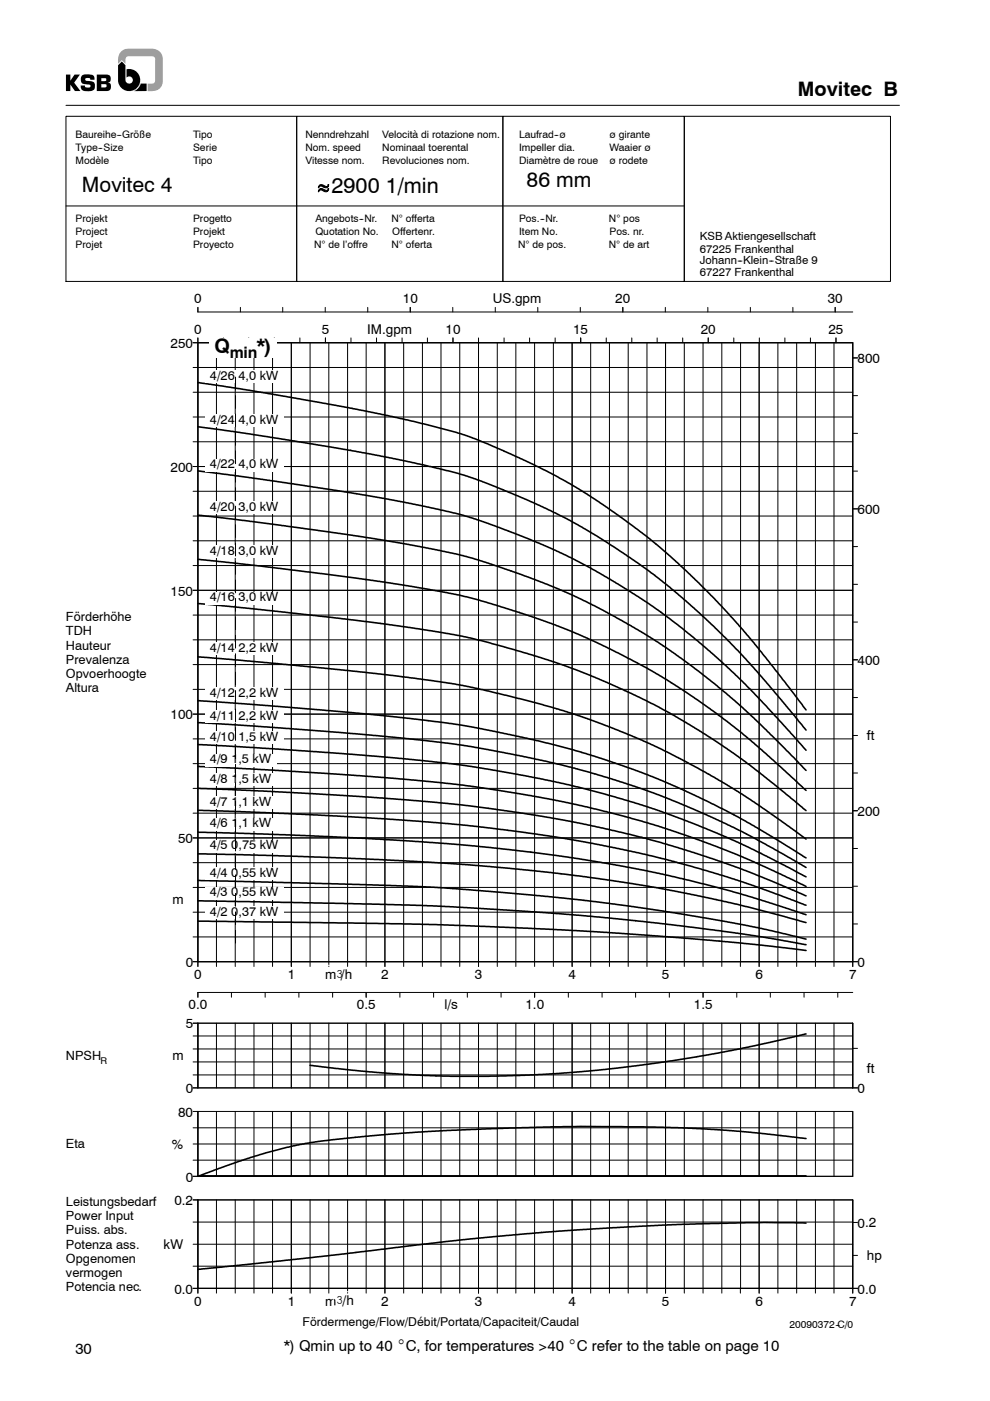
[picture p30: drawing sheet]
<svg xmlns="http://www.w3.org/2000/svg" width="210mm" height="297mm" viewBox="0 0 210 297" stroke-linecap="round" stroke-linejoin="round" font-family="sans-serif">
<defs><g id="words">
<text font-size="4.6" x="70.3" y="41">2900 1/min</text>
<g font-size="4.5">
<text x="17.4" y="40.7">Movitec 4</text>
<text x="111.7" y="39.6">86 mm</text>
</g>
<g font-size="4.2">
<text x="169.2" y="20.4">Movitec B</text>
<text x="45.5" y="74.9">Q</text>
<text x="54.5" y="74.9">*)</text>
</g>
<text font-size="3.3" x="48.7" y="75.8">min</text>
<g font-size="3.2">
<text x="16" y="287">30</text>
<text x="60.2" y="286.5">*) Qmin up to 40 _C, for temperatures &gt;40 _C refer to the table on page 10</text>
</g>
<g font-size="2.9">
<text x="41.2" y="64.3">0</text>
<text x="85.4" y="64.3">10</text>
<text x="104.5" y="64.3">US.gpm</text>
<text x="130.5" y="64.3">20</text>
<text x="175.6" y="64.3">30</text>
<text x="41.2" y="70.8">0</text>
<text x="68.3" y="70.8">5</text>
<text x="77.9" y="70.8">IM.gpm</text>
<text x="94.5" y="70.8">10</text>
<text x="121.6" y="70.8">15</text>
<text x="148.7" y="70.8">20</text>
<text x="175.7" y="70.8">25</text>
<text x="36.2" y="73.8">250</text>
<text x="181.9" y="77">800</text>
<text x="36.2" y="100">200</text>
<text x="181.9" y="109">600</text>
<text x="36.2" y="126.3">150</text>
<text x="181.9" y="141">400</text>
<text x="36.2" y="152.5">100</text>
<text x="183.9" y="156.9">ft</text>
<text x="181.9" y="173">200</text>
<text x="37.8" y="178.8">50</text>
<text x="36.6" y="191.7">m</text>
<text x="39.4" y="205">0</text>
<text x="41.2" y="207.5">0</text>
<text x="61.1" y="207.5">1</text>
<text x="69" y="207.5">m#/h</text>
<text x="80.9" y="207.5">2</text>
<text x="100.7" y="207.5">3</text>
<text x="120.6" y="207.5">4</text>
<text x="140.4" y="207.5">5</text>
<text x="160.3" y="207.5">6</text>
<text x="180.1" y="207.5">7</text>
<text x="181.9" y="205">0</text>
<text x="40" y="214">0.0</text>
<text x="75.7" y="214">0.5</text>
<text x="94.3" y="214">l/s</text>
<text x="111.4" y="214">1.0</text>
<text x="147.2" y="214">1.5</text>
<text x="39.4" y="218">5</text>
<text x="36.6" y="224.7">m</text>
<text x="183.9" y="227.4">ft</text>
<text x="39.4" y="231.8">0</text>
<text x="181.9" y="231.8">0</text>
<text x="37.8" y="236.8">80</text>
<text x="36.5" y="243.5">%</text>
<text x="39.4" y="250.5">0</text>
<text x="37" y="255.5">0.2</text>
<text x="181.9" y="260.3">0.2</text>
<text x="34.7" y="264.8">kW</text>
<text x="183.9" y="267.1">hp</text>
<text x="37" y="274.3">0.0</text>
<text x="181.9" y="274.3">0.0</text>
<text x="41.2" y="276.8">0</text>
<text x="61.1" y="276.8">1</text>
<text x="69" y="276.8">m</text>
<text x="71.4" y="276.7">#/h</text>
<text x="80.9" y="276.8">2</text>
<text x="100.7" y="276.8">3</text>
<text x="120.6" y="276.8">4</text>
<text x="140.4" y="276.8">5</text>
<text x="160.3" y="276.8">6</text>
<text x="180.1" y="276.8">7</text>
</g>
<g font-size="2.7">
<text x="44.5" y="80.5">4/26 4,0 kW</text>
<text x="44.5" y="89.8">4/24 4,0 kW</text>
<text x="44.5" y="99.3">4/22 4,0 kW</text>
<text x="44.5" y="108.2">4/20 3,0 kW</text>
<text x="44.5" y="117.6">4/18 3,0 kW</text>
<text x="14" y="131.7">Förderhöhe</text>
<text x="44.5" y="127.5">4/16 3,0 kW</text>
<text x="14" y="134.7">TDH</text>
<text x="14" y="137.7">Hauteur</text>
<text x="14" y="140.7">Prevalenza</text>
<text x="14" y="143.7">Opvoerhoogte</text>
<text x="44.5" y="138.3">4/14 2,2 kW</text>
<text x="14" y="146.7">Altura</text>
<text x="44.5" y="147.8">4/12 2,2 kW</text>
<text x="44.5" y="152.6">4/11 2,2 kW</text>
<text x="44.5" y="157.1">4/10 1,5 kW</text>
<text x="44.5" y="161.9">4/9 1,5 kW</text>
<text x="44.5" y="166">4/8 1,5 kW</text>
<text x="44.5" y="170.8">4/7 1,1 kW</text>
<text x="44.5" y="175.4">4/6 1,1 kW</text>
<text x="44.5" y="185.8">4/4 0,55 kW</text>
<text x="44.5" y="180.1">4/5 0,75 kW</text>
<text x="44.5" y="190">4/3 0,55 kW</text>
<text x="44.5" y="194.2">4/2 0,37 kW</text>
<text x="14" y="224.7">NPSH</text>
<text x="14" y="243.5">Eta</text>
<text x="14" y="255.7">Leistungsbedarf</text>
<text x="14" y="258.7">Power Input</text>
<text x="14" y="261.7">Puiss. abs.</text>
<text x="14" y="264.7">Potenza ass.</text>
<text x="14" y="267.7">Opgenomen</text>
<text x="14" y="270.7">vermogen</text>
<text x="14" y="273.7">Potencia nec.</text>
</g>
<text font-size="2.6" x="64.2" y="281.2">Fördermenge/Flow/Débit/Portata/Capaciteit/Caudal</text>
<g font-size="2.4">
<text x="148.5" y="50.9">KSB Aktiengesellschaft</text>
<text x="148.5" y="53.6">67225 Frankenthal</text>
<text x="148.5" y="56">Johann--Klein--Straße 9</text>
<text x="148.5" y="58.5">67227 Frankenthal</text>
</g>
<g font-size="2.2">
<text x="16" y="29.3">Baureihe--Größe</text>
<text x="41" y="29.3">Tipo</text>
<text x="64.8" y="29.3">Nenndrehzahl</text>
<text x="81.1" y="29.3">Velocità di rotazione nom.</text>
<text x="110.1" y="29.3">Laufrad--ø</text>
<text x="129.3" y="29.3">ø girante</text>
<text x="16" y="32">Type--Size</text>
<text x="16" y="34.7">Modèle</text>
<text x="41" y="32">Serie</text>
<text x="41" y="34.7">Tipo</text>
<text x="64.8" y="32">Nom. speed</text>
<text x="64.8" y="34.7">Vitesse nom.</text>
<text x="81.1" y="32">Nominaal toerental</text>
<text x="81.1" y="34.7">Revoluciones nom.</text>
<text x="110.1" y="32">Impeller dia.</text>
<text x="110.1" y="34.7">Diamètre de roue</text>
<text x="129.3" y="32">Waaier ø</text>
<text x="129.3" y="34.7">ø rodete</text>
<text x="16" y="47.1">Projekt</text>
<text x="41" y="47.1">Progetto</text>
<text x="66.9" y="47.1">Angebots--Nr.</text>
<text x="83" y="47.1">N° offerta</text>
<text x="110.1" y="47.1">Pos.--Nr.</text>
<text x="129.2" y="47.1">N° pos</text>
<text x="16" y="49.8">Project</text>
<text x="16" y="52.5">Projet</text>
<text x="41" y="49.8">Projekt</text>
<text x="41" y="52.5">Proyecto</text>
<text x="66.7" y="52.5">N° de l’offre</text>
<text x="66.9" y="49.8">Quotation No.</text>
<text x="83" y="52.5">N° oferta</text>
<text x="83.2" y="49.8">Offertenr.</text>
<text x="109.9" y="52.5">N° de pos.</text>
<text x="110.1" y="49.8">Item No.</text>
<text x="129.1" y="52.5">N° de art</text>
<text x="129.3" y="49.8">Pos. nr.</text>
<text x="167.4" y="281.7">20090372--C/0</text>
</g>
<text font-size="2" x="21.3" y="225.6">R</text>
</g></defs>
<path d="M14 22.3h176.8" fill="none" stroke="#000" stroke-width=".21"/>
<path d="M25.7 10.9l.9-.5 .5-.1h5.3a2.16 2.16 0 0 1 2.1 2.1v5a2.08 2.08 0 0 1-2.3 1.9h-.9v-1.6h1a.64 .64 0 0 0 .6-.6v-4.4a.62 .62 0 0 0-.7-.8h-5a.65 .65 0 0 0-.6 .8v.8l-.8-.8-.8 .8a3.3 3.3 0 0 1 .7-2.6z" fill-rule="evenodd" fill="#9a9a9a"/>
<g fill="#000">
<path d="M25 13.8l.8-.8 .8 .8v3.2a.78 .78 0 0 0 .9 .8 .78 .78 0 0 0 .6-1.2 .78 .78 0 0 0-1.3-.2v-1.7a2.35 2.35 0 0 1 2.9 1.9 2.35 2.35 0 0 1-2.1 2.7 2.35 2.35 0 0 1-2.6-2.3z" fill-rule="evenodd"/>
<path d="M29.9 17.7h1.2v1.6h-2.6z" fill-rule="evenodd"/>
</g>
<path d="M29.9 17.7l-.7 1.1-.7 .5z" fill-rule="evenodd" fill="#fff"/>
<path d="M20.5 15.8h2.1a.9 .9 0 0 1 .9 .8 .9 .9 0 0 1-.6 .9 .88 .88 0 0 1 .5 1.5l-.5 .3h-2.4zM17.4 16a1.14 1.14 0 0 0-.2 1.4 1.14 1.14 0 0 0 1.3 .5l.7 .1v.3a.51 .51 0 0 1-.8 .3l-.3-.2-.1-.3h-.9a1.1 1.1 0 0 0 1.5 1.2 1.19 1.19 0 0 0 1.4-.4 1.19 1.19 0 0 0-.1-1.4l-1.8-.5a.58 .58 0 0 1 .4-.5 .58 .58 0 0 1 .6 .2l.1 .2h.8a.99 .99 0 0 0-.3-1 .99 .99 0 0 0-1-.1h-.8zM21.5 16.6h.9l.1 .4-.1 .2h-.9zM21.5 17.8h.7a.36 .36 0 0 1 .4 .4 .36 .36 0 0 1-.4 .3h-.7zM14 15.8h.9v1.3l.9-1.3h1.2l-1.3 1.7 1.4 1.8h-1.2l-1-1.4v1.4h-.9z" fill-rule="evenodd" fill="#000"/>
<g fill="none" stroke="#000" stroke-width=".21">
<path d="M14 24.7h48.9v35h-48.9zM62.9 24.7h43.8v35h-43.8zM106.7 24.7h38.4v35h-38.4zM145.1 24.7h43.8v35h-43.8zM14 43.7h131.1M41 77.9h139.9M41 72.7h139.9v132.2M42 71.6v133.3M42 65.2v.9h138.9M45.9 72.7v132.2M47.4 71.6v1.1M49.9 72.7v132.2"/>
<path d="M51 65.2v.9M52.8 71.6v1.1M53.9 72.7v132.2M57.8 72.7v132.2M58.2 71.6v1.1M60 65.2v.9M61.8 72.7v132.2M63.6 71.6v1.1M65.8 72.7v132.2M69 65.2v.9M69 71.6v1.1M69.7 72.7v132.2"/>
<path d="M73.7 72.7v132.2M74.4 71.6v1.1M77.7 72.7v132.2M78 65.2v.9M79.9 71.6v1.1M81.6 72.7v132.2M85.3 71.6v1.1M85.6 72.7v132.2M87 65.2v.9M89.6 72.7v132.2M90.7 71.6v1.1M93.5 72.7v132.2"/>
<path d="M96 65.2v.9M96.1 71.6v1.1M97.5 72.7v132.2M101.5 71.6v133.3M105.1 65.2v.9M105.5 72.7v132.2M106.9 71.6v1.1M109.4 72.7v132.2M112.3 71.6v1.1M113.4 72.7v132.2M114.1 65.2v.9M117.4 72.7v132.2"/>
<path d="M117.8 71.6v1.1M121.3 72.7v132.2M123.1 65.2v.9M123.2 71.6v1.1M125.3 72.7v132.2M128.6 71.6v1.1M129.3 72.7v132.2M132.1 65.2v.9M133.2 72.7v132.2M134 71.6v1.1M137.2 72.7v132.2M139.4 71.6v1.1"/>
<path d="M141.1 65.2v.9M141.2 72.7v132.2M144.8 71.6v1.1M145.1 72.7v132.2M149.1 72.7v132.2M150.1 65.2v.9M150.2 71.6v1.1M153.1 72.7v132.2M155.6 71.6v1.1M157.1 72.7l-.1 132.2M159.2 65.2v.9M161.1 71.6l-.1 133.3"/>
<path d="M165 72.7v132.2M166.5 71.6v1.1M168.2 65.2v.9M169 72.7v132.2M171.9 71.6v1.1M173 72.7v132.2M176.9 72.7v132.2M177.1 65.2v.9M177.3 71.6v1.1M180.9 75.9h1M41 98.9h139.9M41 93.7h139.9"/>
<path d="M41 88.4h139.9M41 83.2h139.9M180.9 99.9h1M180.9 91.9h1M180.9 83.9h1M41 119.9h139.9M41 114.7h139.9M41 109.4h139.9M41 104.2h139.9M180.9 115.9h1M180.9 107.9h1M41 135.7h139.9"/>
<path d="M41 130.4h139.9M41 125.2h139.9M180.9 139.9h1M180.9 131.9h1M180.9 123.9h1M41 156.7h139.9M41 151.4h139.9M41 146.2h139.9M41 140.9h139.9M180.9 155.9h1M180.9 147.9h1M41 177.7h139.9"/>
<path d="M41 172.4h139.9M41 167.2h139.9M41 161.9h139.9M180.9 179.9h1M180.9 171.9h1M180.9 163.9h1M41 198.6h139.9M41 193.4h139.9M41 188.2h139.9M41 182.9h139.9M180.9 195.9h1M180.9 187.9h1"/>
<path d="M41 203.9h140.9M41 216.9h139.9v13.8M41 219.6h139.9M42 216.9v13.8M45.9 216.9v13.8M49.1 210.4v1M49.9 216.9v13.8M53.9 216.9v13.8M56.2 210.4v1M57.8 216.9v13.8M61.8 216.9v13.8M63.4 210.4v1"/>
<path d="M65.8 216.9v13.8M69.7 216.9v13.8M70.5 210.4v1M73.7 216.9v13.8M77.7 210.4v1M77.7 216.9v13.8M81.6 216.9v13.8M84.8 210.4v1M85.6 216.9v13.8M89.6 216.9v13.8M92 210.4v1M93.5 216.9v13.8"/>
<path d="M97.5 216.9v13.8M99.1 210.4v1M101.5 216.9v13.8M105.5 216.9v13.8M106.3 210.4v1M109.4 216.9v13.8M113.4 216.9v13.8M113.4 210.4v1M117.4 216.9v13.8M120.5 210.4v1M121.3 216.9v13.8M125.3 216.9v13.8"/>
<path d="M127.7 210.4v1M129.3 216.9v13.8M133.2 216.9v13.8M134.8 210.4v1M137.2 216.9v13.8M141.2 216.9v13.8M142 210.4v1M145.1 216.9v13.8M149.1 216.9v13.8M149.1 210.4v1M153.1 216.9v13.8M156.3 210.4v1"/>
<path d="M157.1 216.9v13.8M161 216.9v13.8M163.4 210.4v1M165 216.9v13.8M169 216.9v13.8M170.5 210.4v1M173 216.9v13.8M176.9 216.9v13.8M177.7 210.4v1M180.9 210.4h-138.9v1M41 235.6h139.9v13.8h-139.9M41 230.7h140.9"/>
<path d="M41 227.9h139.9M41 225.1h139.9M41 222.4h139.9M41 239.1h139.9M42 235.6v13.8M45.9 235.6v13.8M49.9 235.6v13.8M53.9 235.6v13.8M57.8 235.6v13.8M61.8 235.6v13.8M65.8 235.6v13.8M69.7 235.6v13.8"/>
<path d="M73.7 235.6v13.8M77.7 235.6v13.8M81.6 235.6v13.8M85.6 235.6v13.8M89.6 235.6v13.8M93.5 235.6v13.8M97.5 235.6v13.8M101.5 235.6v13.8M105.5 235.6v13.8M109.4 235.6v13.8M113.4 235.6v13.8M117.4 235.6v13.8"/>
<path d="M121.3 235.6v13.8M125.3 235.6v13.8M129.3 235.6v13.8M133.2 235.6v13.8M137.2 235.6v13.8M141.2 235.6v13.8M145.1 235.6v13.8M149.1 235.6v13.8M153.1 235.6v13.8M157.1 235.6v13.8M161 235.6v13.8M165 235.6v13.8"/>
<path d="M169 235.6v13.8M173 235.6v13.8M176.9 235.6v13.8M180.9 222.3h1M41 254.4h139.9v19.8M41 246h139.9M41 242.5h139.9M41 259.1h139.9M42 254.4v19.8M45.9 254.4v19.8M49.9 254.4v19.8M53.9 254.4v19.8"/>
<path d="M57.8 254.4v19.8M61.8 254.4v19.8M65.8 254.4v19.8M69.7 254.4v19.8M73.7 254.4v19.8M77.7 254.4v19.8M81.6 254.4v19.8M85.6 254.4v19.8M89.6 254.4v19.8M93.5 254.4v19.8M97.5 254.4v19.8M101.5 254.4v19.8"/>
<path d="M105.5 254.4v19.8M109.4 254.4v19.8M113.4 254.4v19.8M117.4 254.4v19.8M121.3 254.4v19.8M125.3 254.4v19.8M129.3 254.4v19.8M133.2 254.4v19.8M137.2 254.4v19.8M141.2 254.4v19.8M145.1 254.4v19.8M149.1 254.4v19.8"/>
<path d="M153.1 254.4v19.8M157.1 254.4l-.1 19.8M161 254.4v19.8M165 254.4v19.8M169 254.4v19.8M173 254.4v19.8M176.9 254.4v19.8M180.9 259.2h1M41 268.5h139.9M41 263.8h139.9M180.9 266.2h1M181.9 273.2h-140.9"/>
</g>
<path d="M66 50.2h12.8v2.3h-12.8zM82.4 44.8h10.5v2.3h-10.5zM82.4 50.2h10v2.3h-10zM109.2 50.2h11.6v2.3h-11.6zM128.4 50.2h10v2.3h-10zM128.5 44.8h7.9v2.3h-7.9zM68.3 204.7h5v2.9h-5zM70.7 273.9h4.9v3h-4.9z" fill="none" stroke="#fff" stroke-width=".21"/>
<g fill="none" stroke="#000" stroke-width=".34">
<path d="M42 81.1l10.9 1.6 18.2 3.2 9.4 1.8 9.4 2.2 7 1.8 4.1 1.4 9 3.9 7.9 3.9 6.6 3.9 6.6 4.4 8.4 6.4 6 5.4 6.1 6 6 6.5 7.4 9.2 6 7.8M42 90.5l14.6 2.1 18.7 3.1 11.5 2.2 8.2 1.9 3.6 1 4.8 1.7 8.2 3.4 6.2 2.8 5.7 3.1 9.2 5.8 6.2 4.4 5.9 4.9 6.5 5.8 5.3 5.3 6.6 7.4 7.8 9.4M42 99.8l13.6 1.8 15.9 2.4 10.8 1.8 8.5 1.7 5.8 1.3 5 1.5 8.6 3.2 7.6 3.1 7.5 3.9 5.8 3.3 6.2 3.9 7.5 5.6 5.8 4.9 6.8 6.2 5.2 5.4 8.4 9.3M42 109.2l9.8 1.1 20.3 2.8 12.1 1.9 9 1.7 5 1.1 4.9 1.4 7.4 2.6 8.1 3.1 7.7 3.6 7.6 4.2 5.6 3.4 5.5 3.8 6.6 5.1 6 5.1 4.8 4.6 8.6 8.6M42 118.6l13.2 1.4 19.5 2.4 8 1.2 10.8 1.8 3.8 .7 4.5 1.2 8.4 2.6 7.6 2.6 6.7 2.8 9.2 4.5 6 3.3 5.9 3.7 6.1 4.3 5.7 4.4 4.2 3.5 9.4 8.6M42 128l10 .9 21.1 2.3 18.5 2.6 6.3 1.1 4.7 1.1 9.4 2.6 5.6 1.8 5.1 1.8 6 2.5 6.8 3.1 7.6 3.9 7.5 4.7 6 4 4.2 3.2 10.2 8.3M42 139.3l29.9 2.7 11.3 1.2 8.7 1.1 6.2 1 5.5 1.2 15 3.9 5.9 1.9 8.4 3.3 5.5 2.3 7.2 3.7 6 3.3 5.8 3.5 7.6 5.1 6 4.4M42 148.6l25.8 1.9 21.9 2.1 6.2 .8 5.6 1 14.6 3.1 7.1 1.9 7.3 2.4 6.9 2.5 5.7 2.3 6.7 3.2 6.8 3.4 7.1 4.2 7.3 4.5M42 153.2l29.8 2.1 19.8 1.9 6.6 .8 5.2 .9 15.2 3.1 6.6 1.8 9.5 2.9 5 1.8 5.9 2.4 6 2.6 6 2.9 6.4 3.5 7 4M42 157.8l27.5 1.7 22 1.9 7.1 .9 6.6 1 14.2 2.8 9.3 2.4 6.8 2 11 3.8 5.6 2.3 6.4 2.9 12.5 6.4M42 162.5l26.7 1.4 23.1 1.9 10.8 1.3 10 1.6 6.9 1.3 6.8 1.5 7.4 1.9 6 1.8 6.8 2.2 11.1 4.3 13.4 6.2M42 167.2l24.3 1.1 21.9 1.4 11 1.1 17.4 2.5 13.6 2.8 6.9 1.7 6.8 1.9 7.7 2.5 6.6 2.4 12.8 5.3"/>
<path d="M42 171.8l21.9 .8 21.9 1.3 15.2 1.3 15.4 2 13.9 2.5 12.8 3 12.7 3.7 5.8 2 9.4 3.5M42 176.4l22.7 .7 22.7 1.2 16.6 1.4 15 1.8 15.7 2.6 11.2 2.5 11.3 2.9 13.8 4.5M42 181l21.1 .5 23 1 13.1 .8 17.6 1.7 15.5 2 12.5 2.3 11.3 2.4 14.9 3.9M42 186.7l47.5 1.3 7.1 .4 19.5 1.7 14.2 1.6 14.8 2.2 15.5 2.8 10.4 2.4M42 191l47.3 1 26.3 1.5 13.3 1.1 17.8 2 13.4 1.8 10.9 1.9M42 195.3l47 .6 27.4 1.1 14.9 .8 14.6 1.1 14.1 1.3 11 1.3M171 219.2l-14.1 3.2-14.5 2.5-14.1 1.9-10.5 .8-14.2 .6-11.1-.1-14.1-.8-12.6-1.4M171 259.3l-8.9-.1-17.3 .4-26.2 1.4-21.2 1.9-28.2 3.4-27.2 2.8M171 241.4l-10.5-1.2-6.5-.6-9.2-.5-8.4-.2h-19.5l-13.7 .4-14.5 .7-18.1 1.6-7.5 1.2-6.8 1.7-3.2 .9-11.1 4"/>
</g>
<g fill="#fff">
<path d="M43.5 78.5h16.7v2.7h-16.7z"/>
<path d="M43.5 87.8h16.7v2.7h-16.7z"/>
<path d="M43.5 97.3h16.7v2.7h-16.7z"/>
<path d="M43.5 106.2h16.7v2.7h-16.7z"/>
<path d="M43.5 125.5h16.7v2.7h-16.7z"/>
<path d="M43.5 115.6h16.7v2.7h-16.7z"/>
<path d="M43.5 136.2h16.7v2.7h-16.7z"/>
<path d="M43.5 145.8h16.7v2.7h-16.7z"/>
<path d="M43.5 150.6h16.7v2.7h-16.7z"/>
<path d="M43.5 155h16.7v2.7h-16.7z"/>
<path d="M43.5 159.8h15.2v2.7h-15.2z"/>
<path d="M43.5 164h15.2v2.7h-15.2z"/>
<path d="M43.5 168.8h15.2v2.7h-15.2z"/>
<path d="M43.5 173.4h15.2v2.7h-15.2z"/>
<path d="M43.5 183.8h16.7v2.7h-16.7z"/>
<path d="M43.5 188h16.7v2.7h-16.7z"/>
<path d="M43.5 192.2h16.7v2.7h-16.7z"/>
<path d="M43.5 178h16.7v2.7h-16.7z"/>
</g>
<path d="M67.8 39.3l.4-.2 1.2 .4 .3-.4-.1 .5-.3 .2-1.2-.4-.6 .4zM67.7 40.2l.5-.2 1.2 .4 .3-.4-.1 .4-.3 .3-1.2-.4h-.2l-.4 .4z" fill-rule="evenodd" fill="#000"/>
<g fill="none" stroke="#000" stroke-width=".21">
<path d="M67.8 39.3l.4-.2 1.2 .4 .3-.4-.1 .5-.3 .2-1.2-.4-.6 .4zM67.7 40.2l.5-.2 1.2 .4 .3-.4-.1 .4-.3 .2-.3 .1-.6-.3a.43 .43 0 0 0-.4-.2 .43 .43 0 0 0-.4 .4l-.1 .1zM50 79.9v2.8M50 83.9v2.7M50 87.8v2.7M50 91.7v2.7M50 95.6v2.7M50 99.5v2.7M50 103.4v2.8M50 107.3v2.7M50 111.2v2.8M50 115.1v2.8"/>
<path d="M50 119v2.8M50 123v2.7M50 126.9v2.7M50 130.8v2.7M50 134.7v2.7M50 138.6v2.7M50 142.5v2.7M50 146.4v2.7M50 150.3v2.8M50 154.2v2.8M50 158.1v2.8M50 162.1v2.7"/>
<path d="M50 166v2.7M50 169.9v2.7M50 173.8v2.7M50 177.7v2.7M50 181.6v2.7M50 185.5v2.7M50 189.4v2.8M50 193.3v2.8M50 197.2v2.8"/>
</g>
<path d="M44.4 71.8h14.3v4.2h-14.3z" fill="#fff"/>
<use href="#words"/>
</svg>
